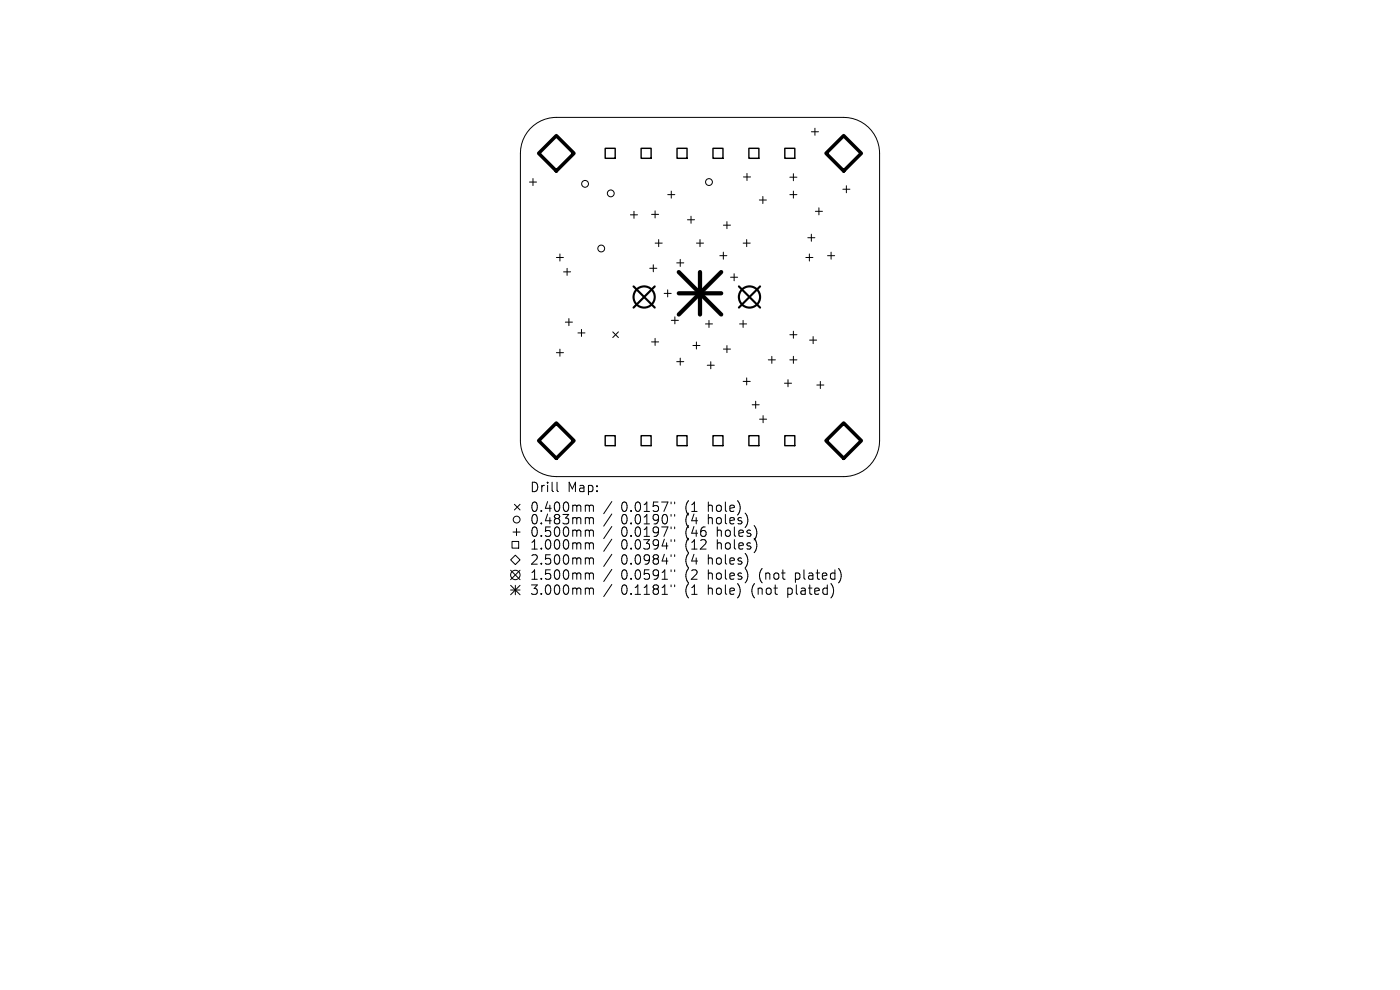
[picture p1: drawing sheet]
<svg xmlns="http://www.w3.org/2000/svg" width="297mm" height="210mm" viewBox="0 0 297 210" stroke-linecap="round" stroke-linejoin="round" font-family="sans-serif">
<defs><g id="words">
<g font-size="2.8">
<text x="112.3" y="104.7">Drill</text>
<text x="120.3" y="104.7">Map:</text>
<text x="112.3" y="108.9">0.400mm</text>
<text x="112.3" y="111.5">0.483mm</text>
<text x="131.8" y="108.9">0.0157&quot;</text>
<text x="131.8" y="111.5">0.0190&quot;</text>
<text x="145.5" y="108.9">(1</text>
<text x="145.5" y="111.5">(4</text>
<text x="150.5" y="108.9">hole)</text>
<text x="150.5" y="111.5">holes)</text>
<text x="112.3" y="114.2">0.500mm</text>
<text x="112.3" y="116.9">1.000mm</text>
<text x="131.8" y="114.2">0.0197&quot;</text>
<text x="131.8" y="116.9">0.0394&quot;</text>
<text x="145.5" y="114.2">(46</text>
<text x="145.5" y="116.9">(12</text>
<text x="152.4" y="114.2">holes)</text>
<text x="152.4" y="116.9">holes)</text>
<text x="112.3" y="120.1">2.500mm</text>
<text x="112.3" y="123.3">1.500mm</text>
<text x="131.8" y="120.1">0.0984&quot;</text>
<text x="131.8" y="123.3">0.0591&quot;</text>
<text x="145.5" y="120.1">(4</text>
<text x="145.5" y="123.3">(2</text>
<text x="150.5" y="120.1">holes)</text>
<text x="150.5" y="123.3">holes)</text>
<text x="161.5" y="123.3">(not</text>
<text x="169.3" y="123.3">plated)</text>
<text x="112.3" y="126.5">3.000mm</text>
<text x="131.8" y="126.5">0.1181&quot;</text>
<text x="145.5" y="126.5">(1</text>
<text x="150.5" y="126.5">hole)</text>
<text x="159.9" y="126.5">(not</text>
<text x="167.7" y="126.5">plated)</text>
</g>
</g></defs>
<g fill="none" stroke="#000" stroke-width=".21">
<path d="M112.3 38.6h1.5M112.5 27.3a7.6 7.6 0 0 1 5.5-2.4h61a7.6 7.6 0 0 1 7.6 7.6v61a7.6 7.6 0 0 1-7.6 7.6h-61a7.6 7.6 0 0 1-7.6-7.6v-61a7.6 7.6 0 0 1 2.1-5.2zM113.1 37.9v1.5M157.7 37.5h1.5M158.5 36.8v1.5M167.6 37.6h1.5M168.3 36.8v1.5M172.1 28h1.5M172.9 27.2v1.5M179.6 39.4v1.5M118 54.6h1.5M118.8 53.9v1.5"/>
<path d="M119.6 57.7h1.5M120.3 56.9v1.5M133.7 45.6h1.5M134.5 44.8v1.5M137.8 56.9h1.5M138.2 45.5h1.5M138.6 56.2v1.5M139 44.7v1.5M139 51.6h1.5M139.7 50.8v1.5M141.7 41.3h1.5M142.4 40.5v1.5"/>
<path d="M143.6 55.8h1.5M144.3 55v1.5M145.8 46.6h1.5M146.6 45.9v1.5M147.8 51.6h1.5M148.5 50.8v1.5M152.7 54.2h1.5M153.5 53.5v1.5M153.5 47.8h1.5M154.2 47v1.5M155 58.8h1.5M155.7 58.1v1.5"/>
<path d="M157.7 51.6h1.5M158.4 50.8v1.5M161.1 42.4h1.5M161.8 41.7v1.5M167.6 41.3h1.5M168.3 40.5v1.5M171 54.6h1.5M171.4 50.4h1.5M171.7 53.9v1.5M172.1 49.7v1.5M173 44.8h1.5M173.7 44.1v1.5"/>
<path d="M175.6 54.2h1.5M176.3 53.5v1.5M178.8 40.1h1.5M118 74.8h1.5M118.8 74.1v1.5M119.9 68.3h1.5M120.7 67.6v1.5M122.6 70.6h1.5M123.4 69.9v1.5M130 70.4l1.2 1.2M131.2 70.4l-1.2 1.2M138.2 72.5h1.5"/>
<path d="M139 71.8v1.5M140.9 62.2h1.5M141.6 61.5v1.5M142.4 68h1.5M143.2 67.2v1.5M143.6 76.7h1.5M144.3 76v1.5M147 73.3h1.5M147.7 72.5v1.5M149.7 68.7h1.5M150 77.5h1.5M150.4 68v1.5"/>
<path d="M150.8 76.7v1.5M153.5 74.1h1.5M154.2 73.3v1.5M156.9 68.7h1.5M157.6 68v1.5M163 76.3h1.5M163.7 75.6v1.5M167.6 76.3h1.5M167.6 71h1.5M168.3 70.3v1.5M168.3 75.6v1.5M171.8 72.1h1.5"/>
<path d="M172.5 71.4v1.5M157.7 80.9h1.5M158.4 80.2v1.5M159.6 85.9h1.5M160.3 85.1v1.5M161.1 88.9h1.5M161.9 88.2v1.5M166.4 81.3h1.5M167.2 80.5v1.5M173.3 81.7h1.5M174 80.9v1.5M108.3 118.8l1-1 1 1-1 1z"/>
<path d="M108.6 114.9h1.4v1.4h-1.4zM108.8 112.9h1.5M109.1 107l1.2 1.2M109.6 112.1v1.5M110.3 107l-1.2 1.2M118.2 102.3v1.7l.3 .3M124.5 107.2l.4 .1 .1 .1M124.5 109.8h.2l.3 .3M124.5 112.4h.2l.3 .3M124.5 115.1h.2l.3 .3M124.5 118.3l.4 .1 .1 .2M125 107.4l.3-.2 .5 .1 .1 1.2"/>
<path d="M125 107.4v1.1M125 110.1v1M125 112.7v1.1M125 115.4v1.1M125 118.6v1.1M125 110.1l.3-.3 .5 .1 .1 1.2M125 112.7l.3-.3 .5 .1 .1 1.3M125 115.4l.3-.3 .5 .1 .1 1.3M125 118.6l.3-.3 .5 .1 .1 1.3M129.8 106.4l-1.7 2.6M129.8 109l-1.7 2.6M129.8 111.7l-1.7 2.6"/>
<path d="M129.8 114.4l-1.7 2.6M129.8 117.6l-1.7 2.6M142.4 106.5v.4M142.4 109.1v.4M142.4 111.8v.4M142.4 114.5v.4M142.4 117.7v.4M143.1 106.5v.4M143.1 109.1v.4M143.1 111.8v.4M143.1 114.5v.4M143.1 117.7v.4"/>
<path d="M108.3 121l2 2M108.3 124.2l2 2M108.3 125.2h2M109.3 124.2v2M110.3 121l-2 2M110.3 124.2l-2 2M124.5 121.5h.2l.3 .3M124.5 124.7h.2l.3 .3M125 121.8v1.1M125 125v1.1M125 121.8l.3-.3 .5 .1 .1 1.3M125 125l.3-.3 .5 .1 .1 1.3"/>
<path d="M129.8 120.8l-1.7 2.6M129.8 124l-1.7 2.6M142.4 120.9v.4M142.4 124.1v.4M143.1 120.9v.4M143.1 124.1v.4"/>
<circle cx="124.1" cy="39" r=".72"/>
<circle cx="150.4" cy="38.6" r=".72"/>
<circle cx="127.5" cy="52.7" r=".72"/>
<circle cx="129.6" cy="41" r=".72"/>
<circle cx="109.6" cy="110.2" r=".72"/>
<circle cx="109.3" cy="122" r="1"/>
</g>
<path d="M128.4 31.5h2.1v2.1h-2.1zM136 31.5h2.1v2.1h-2.1zM143.6 31.5h2.2v2.1h-2.2zM151.3 31.5h2.1v2.1h-2.1zM158.9 31.5h2.1v2.1h-2.1zM166.5 31.5h2.1v2.1h-2.1zM128.4 92.4h2.1v2.1h-2.1zM136 92.4h2.1v2.1h-2.1zM143.6 92.4h2.2v2.1h-2.2zM151.3 92.4h2.1v2.1h-2.1zM158.9 92.4h2.1v2.1h-2.1zM166.5 92.4h2.1v2.1h-2.1z" fill="none" stroke="#000" stroke-width=".3"/>
<path d="M114.3 32.5l3.7-3.7 3.8 3.7-3.8 3.8zM175.2 32.5l3.8-3.7 3.7 3.7-3.7 3.8zM114.3 93.5l3.7-3.8 3.8 3.8-3.8 3.7zM175.2 93.5l3.8-3.8 3.7 3.8-3.7 3.7z" fill="none" stroke="#000" stroke-width=".75"/>
<g fill="none" stroke="#000" stroke-width=".45">
<path d="M134.4 60.8l4.5 4.5M138.9 60.8l-4.5 4.5M156.8 60.8l4.5 4.5M161.3 60.8l-4.5 4.5"/>
<circle cx="136.7" cy="63" r="2.25"/>
<circle cx="159" cy="63" r="2.25"/>
</g>
<path d="M144 57.7l9 9M148.5 57.7v9M153 57.7l-9 9M144 62.2h9" fill="none" stroke="#000" stroke-width=".9"/>
<use href="#words"/>
</svg>
